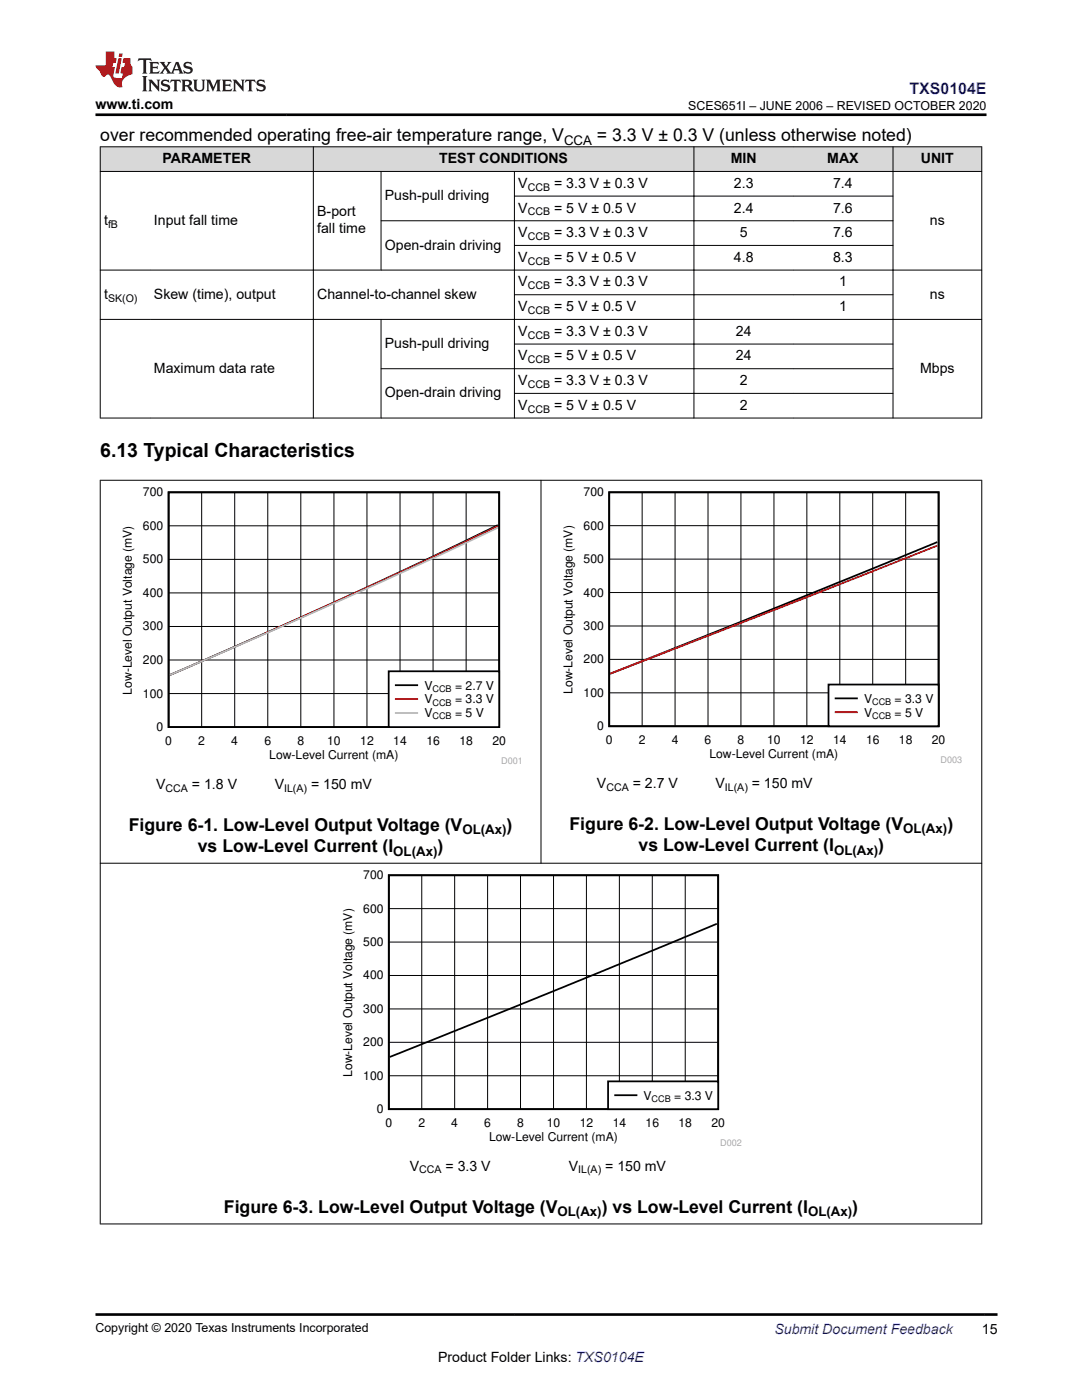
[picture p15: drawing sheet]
<svg xmlns="http://www.w3.org/2000/svg" width="216mm" height="279mm" viewBox="0 0 216 279" stroke-linecap="round" stroke-linejoin="round" font-family="sans-serif">
<defs><g id="words">
<text font-size="3.9" x="20" y="91.1">6.13 Typical Characteristics</text>
<g font-size="3.5">
<text x="20" y="28.1">over recommended operating free-air temperature range, V</text>
<text x="119.1" y="28.1">= 3.3 V ± 0.3 V (unless otherwise noted)</text>
<text x="25.7" y="165.8">Figure 6-1. Low-Level Output Voltage (V</text>
<text x="101.1" y="165.8">)</text>
<text x="113.6" y="165.6">Figure 6-2. Low-Level Output Voltage (V</text>
<text x="189" y="165.6">)</text>
<text x="39.5" y="170.1">vs Low-Level Current (I</text>
<text x="87.3" y="170.1">)</text>
<text x="127.4" y="169.9">vs Low-Level Current (I</text>
<text x="175.3" y="169.9">)</text>
<text x="44.7" y="242">Figure 6-3. Low-Level Output Voltage (V</text>
<text x="120.1" y="242">) vs Low-Level Current (I</text>
<text x="170" y="242">)</text>
</g>
<text font-size="3.2" fill="#00f" x="181.5" y="18.7">TXS0104E</text>
<g font-size="2.8">
<text x="19.1" y="21.8">www.ti.com</text>
<text x="32.4" y="32.6">PARAMETER</text>
<text x="87.6" y="32.6">TEST CONDITIONS</text>
<text x="145.8" y="32.6">MIN</text>
<text x="165.1" y="32.6">MAX</text>
<text x="183.8" y="32.6">UNIT</text>
<text x="76.8" y="40">Push-pull driving</text>
<text x="103.4" y="37.5">V</text>
<text x="110.6" y="37.5">= 3.3 V ± 0.3 V</text>
<text x="146.4" y="37.5">2.3</text>
<text x="166.2" y="37.5">7.4</text>
<text x="20.8" y="44.9">t</text>
<text x="30.7" y="44.9">Input fall time</text>
<text x="63.3" y="43.2">B-port</text>
<text x="63.3" y="46.6">fall time</text>
<text x="103.4" y="42.4">V</text>
<text x="103.4" y="47.3">V</text>
<text x="110.6" y="42.4">= 5 V ± 0.5 V</text>
<text x="110.6" y="47.3">= 3.3 V ± 0.3 V</text>
<text x="146.4" y="42.4">2.4</text>
<text x="147.6" y="47.3">5</text>
<text x="166.2" y="42.4">7.6</text>
<text x="166.2" y="47.3">7.6</text>
<text x="185.6" y="44.9">ns</text>
<text x="76.8" y="49.8">Open-drain driving</text>
<text x="103.4" y="52.3">V</text>
<text x="110.6" y="52.3">= 5 V ± 0.5 V</text>
<text x="146.4" y="52.3">4.8</text>
<text x="166.2" y="52.3">8.3</text>
<text x="20.8" y="59.6">t</text>
<text x="30.7" y="59.6">Skew (time), output</text>
<text x="63.3" y="59.6">Channel-to-channel skew</text>
<text x="103.4" y="57.2">V</text>
<text x="110.5" y="57.2">= 3.3 V ± 0.3 V</text>
<text x="167.4" y="57.2">1</text>
<text x="185.6" y="59.6">ns</text>
<text x="103.4" y="62.1">V</text>
<text x="110.6" y="62.1">= 5 V ± 0.5 V</text>
<text x="167.4" y="62.1">1</text>
<text x="76.8" y="69.5">Push-pull driving</text>
<text x="103.4" y="67">V</text>
<text x="103.4" y="71.9">V</text>
<text x="110.6" y="67">= 3.3 V ± 0.3 V</text>
<text x="110.6" y="71.9">= 5 V ± 0.5 V</text>
<text x="146.8" y="67">24</text>
<text x="146.8" y="71.9">24</text>
<text x="30.7" y="74.4">Maximum data rate</text>
<text x="103.4" y="76.9">V</text>
<text x="110.6" y="76.9">= 3.3 V ± 0.3 V</text>
<text x="147.6" y="76.9">2</text>
<text x="183.6" y="74.4">Mbps</text>
<text x="76.8" y="79.3">Open-drain driving</text>
<text x="103.4" y="81.8">V</text>
<text x="110.6" y="81.8">= 5 V ± 0.5 V</text>
<text x="147.6" y="81.8">2</text>
<text x="31.2" y="157.4">V</text>
<text x="38.3" y="157.4">= 1.8 V</text>
<text x="54.8" y="157.4">V</text>
<text x="62.1" y="157.4">= 150 mV</text>
<text x="119.1" y="157.2">V</text>
<text x="126.2" y="157.2">= 2.7 V</text>
<text x="142.8" y="157.2">V</text>
<text x="150" y="157.2">= 150 mV</text>
<text x="81.8" y="233.6">V</text>
<text x="88.9" y="233.6">= 3.3 V</text>
<text x="113.5" y="233.6">V</text>
<text x="120.8" y="233.6">= 150 mV</text>
<text x="195.9" y="266.1">15</text>
<text x="87.4" y="271.7">Product Folder Links: TXS0104E</text>
</g>
<text font-size="2.8" fill="#00f" x="154.5" y="266.2">Submit Document Feedback</text>
<g font-size="2.6">
<text x="112.6" y="28.8">CCA</text>
<text x="92.3" y="166.5">OL(Ax)</text>
<text x="180.2" y="166.3">OL(Ax)</text>
<text x="78.5" y="170.8">OL(Ax)</text>
<text x="166.4" y="170.6">OL(Ax)</text>
<text x="111.2" y="242.7">OL(Ax)</text>
<text x="161.2" y="242.7">OL(Ax)</text>
</g>
<g font-size="2.5">
<text x="137.3" y="21.9">SCES651I – JUNE 2006 – REVISED OCTOBER 2020</text>
<text x="19.1" y="265.9">Copyright © 2020 Texas Instruments Incorporated</text>
</g>
<g font-size="2.4">
<text x="28.5" y="99">700</text>
<text x="116.5" y="99">700</text>
<text x="28.5" y="105.7">600</text>
<text x="116.5" y="105.7">600</text>
<text x="28.5" y="112.4">500</text>
<text x="116.5" y="112.4">500</text>
<text x="28.5" y="119.1">400</text>
<text x="116.5" y="119">400</text>
<text x="28.5" y="125.8">300</text>
<text x="116.5" y="125.7">300</text>
<text x="28.5" y="132.5">200</text>
<text x="84.7" y="137.6">V</text>
<text x="90.8" y="137.6">= 2.7 V</text>
<text x="116.5" y="132.4">200</text>
<text x="26.3" y="138.6" transform="rotate(-90 26.3 138.6)">Low-Level Output Voltage (mV)</text>
<text x="28.5" y="139.2">100</text>
<text x="84.7" y="140.4">V</text>
<text x="84.7" y="143.2">V</text>
<text x="90.8" y="140.4">= 3.3 V</text>
<text x="90.8" y="143.2">= 5 V</text>
<text x="114.2" y="138.5" transform="rotate(-90 114.2 138.5)">Low-Level Output Voltage (mV)</text>
<text x="116.5" y="139.1">100</text>
<text x="172.4" y="140.2">V</text>
<text x="172.4" y="143">V</text>
<text x="178.5" y="140.2">= 3.3 V</text>
<text x="178.5" y="143">= 5 V</text>
<text x="31.2" y="145.9">0</text>
<text x="33" y="148.7">0</text>
<text x="39.6" y="148.7">2</text>
<text x="46.2" y="148.7">4</text>
<text x="52.7" y="148.7">6</text>
<text x="59.3" y="148.7">8</text>
<text x="65.3" y="148.7">10</text>
<text x="71.9" y="148.7">12</text>
<text x="78.5" y="148.7">14</text>
<text x="85.1" y="148.7">16</text>
<text x="91.7" y="148.7">18</text>
<text x="98.3" y="148.7">20</text>
<text x="119.1" y="145.7">0</text>
<text x="120.9" y="148.5">0</text>
<text x="127.5" y="148.5">2</text>
<text x="134" y="148.5">4</text>
<text x="140.6" y="148.5">6</text>
<text x="147.2" y="148.5">8</text>
<text x="153.1" y="148.5">10</text>
<text x="159.7" y="148.5">12</text>
<text x="166.2" y="148.5">14</text>
<text x="172.8" y="148.5">16</text>
<text x="179.4" y="148.5">18</text>
<text x="185.9" y="148.5">20</text>
<text x="53.7" y="151.4">Low-Level Current (mA)</text>
<text x="141.6" y="151.3">Low-Level Current (mA)</text>
<text x="72.5" y="175.5">700</text>
<text x="72.5" y="182.1">600</text>
<text x="72.5" y="188.8">500</text>
<text x="72.5" y="195.5">400</text>
<text x="72.5" y="202.1">300</text>
<text x="72.5" y="208.8">200</text>
<text x="70.3" y="214.9" transform="rotate(-90 70.3 214.9)">Low-Level Output Voltage (mV)</text>
<text x="72.5" y="215.5">100</text>
<text x="128.4" y="219.4">V</text>
<text x="134.5" y="219.4">= 3.3 V</text>
<text x="75.2" y="222.2">0</text>
<text x="76.9" y="224.9">0</text>
<text x="83.5" y="224.9">2</text>
<text x="90.1" y="224.9">4</text>
<text x="96.6" y="224.9">6</text>
<text x="97.6" y="227.7">Low-Level Current (mA)</text>
<text x="103.2" y="224.9">8</text>
<text x="109.1" y="224.9">10</text>
<text x="115.7" y="224.9">12</text>
<text x="122.3" y="224.9">14</text>
<text x="128.8" y="224.9">16</text>
<text x="135.4" y="224.9">18</text>
<text x="142" y="224.9">20</text>
</g>
<g font-size="2.1">
<text x="105.3" y="38.1">CCB</text>
<text x="21.6" y="45.4">fB</text>
<text x="105.3" y="43">CCB</text>
<text x="105.3" y="47.9">CCB</text>
<text x="105.3" y="52.8">CCB</text>
<text x="105.3" y="57.7">CCB</text>
<text x="21.6" y="60.2">SK(O)</text>
<text x="105.3" y="62.7">CCB</text>
<text x="105.3" y="67.6">CCB</text>
<text x="105.3" y="72.5">CCB</text>
<text x="105.3" y="77.4">CCB</text>
<text x="105.3" y="82.3">CCB</text>
<text x="33" y="158">CCA</text>
<text x="56.7" y="158">IL(A)</text>
<text x="121" y="157.8">CCA</text>
<text x="144.6" y="157.8">IL(A)</text>
<text x="83.6" y="234.2">CCA</text>
<text x="115.4" y="234.2">IL(A)</text>
</g>
<g font-size="1.8">
<text x="86.3" y="138">CCB</text>
<text x="86.3" y="140.8">CCB</text>
<text x="86.3" y="143.6">CCB</text>
<text x="174" y="140.7">CCB</text>
<text x="174" y="143.4">CCB</text>
<text x="130" y="219.9">CCB</text>
</g>
<g font-size="1.8" fill="#a8a8a8">
<text x="100" y="152.5">D001</text>
<text x="187.7" y="152.3">D003</text>
<text x="143.7" y="228.7">D002</text>
</g>
</g></defs>
<g fill="#d8d8d8">
<path d="M20 29.3h175.9v4.9h-175.9z" fill-rule="evenodd"/>
<path d="M20.1 29.4h42.4v4.8h-42.4z" fill-rule="evenodd"/>
<path d="M62.6 29.4h75.8v4.8h-75.8z" fill-rule="evenodd"/>
<path d="M138.5 29.4h19.8v4.8h-19.8z" fill-rule="evenodd"/>
<path d="M158.3 29.4h19.8v4.8h-19.8z" fill-rule="evenodd"/>
<path d="M178.3 29.4h17.5v4.8h-17.5z" fill-rule="evenodd"/>
</g>
<g fill="none" stroke="#000" stroke-width=".2">
<path d="M19.9 29.3h176.1M19.9 34.2h176.1M20 29.2v54.3M62.5 29.2v54.3M76 34.2v19.8M102.6 39.1h75.7M102.6 34.2v49.3M138.5 29.2v54.3M178.2 29.2v54.3M195.9 29.2v54.3M19.9 53.9h176.1M76 44.1h102.3"/>
<path d="M102.6 49h75.7M102.6 58.8h75.7M19.9 63.7h176.1M76 63.7v19.8M102.6 68.7h75.7M102.6 78.5h75.7M178.3 73.6h-102.3M19.9 83.4h176.1"/>
</g>
<path d="M24 97.3h80v55.3h-80z" fill-rule="evenodd" fill="#fff"/>
<path d="M33.6 98.3h66v46.8h-66zM99.3 104.8l-13.2 6.4-18.1 8.4-34.2 15.2" fill="none" stroke="#000" stroke-width=".35"/>
<g fill="none" stroke="#000" stroke-width=".2">
<path d="M40.2 98.3v46.8M46.8 98.3v46.8M53.4 98.3v46.8M60 98.3v46.8M66.6 98.3v46.8M73.2 98.3v46.8M79.8 98.3v46.8M86.4 98.3v46.8M93 98.3v46.8M33.6 118.3h66M33.6 111.6h66M33.6 104.9h66"/>
<path d="M33.6 138.4h66M33.6 131.7h66M33.6 125h66"/>
</g>
<path d="M99.3 105l-13.8 6.6-17.5 8.1-34.2 15" fill="none" stroke="#f00" stroke-width=".35"/>
<path d="M99.3 105.3l-13.8 6.5-17.5 8-34.2 14.9" fill="none" stroke="#b8b8b8" stroke-width=".35"/>
<path d="M77.6 134h22v11.1h-22z" fill-rule="evenodd" fill="#fff"/>
<path d="M77.6 134h22v11.1h-22zM79 136.7h4.2" fill="none" stroke="#000" stroke-width=".35"/>
<path d="M79 139.5h4.2" fill="none" stroke="#f00" stroke-width=".35"/>
<path d="M79 142.3h4.2" fill="none" stroke="#b8b8b8" stroke-width=".35"/>
<path d="M111.9 97.3h80.1v55.1h-80.1z" fill-rule="evenodd" fill="#fff"/>
<path d="M121.6 98.2h65.7v46.7h-65.7zM187 108.2l-31.8 13-33.5 13.3" fill="none" stroke="#000" stroke-width=".35"/>
<g fill="none" stroke="#000" stroke-width=".2">
<path d="M128.1 98.2v46.7M134.7 98.2v46.7M141.3 98.2v46.7M147.8 98.2v46.7M154.4 98.2v46.7M161 98.2v46.7M167.6 98.2v46.7M174.1 98.2v46.7M180.7 98.2v46.7M121.6 118.3h65.7M121.6 111.6h65.7M121.6 104.9h65.7"/>
<path d="M121.6 138.3h65.7M121.6 131.6h65.7M121.6 124.9h65.7"/>
</g>
<path d="M187 108.9l-25.3 10-40 15.6" fill="none" stroke="#f00" stroke-width=".35"/>
<path d="M165.3 136.6h22v8.3h-22z" fill-rule="evenodd" fill="#fff"/>
<path d="M165.3 136.6h22v8.3h-22zM166.7 139.4h4.3" fill="none" stroke="#000" stroke-width=".35"/>
<path d="M166.7 142.1h4.3" fill="none" stroke="#f00" stroke-width=".35"/>
<path d="M67.9 173.7h80.1v55.1h-80.1z" fill-rule="evenodd" fill="#fff"/>
<path d="M77.6 174.7h65.7v46.7h-65.7zM143 184.4l-32.5 13.4-32.8 13.2" fill="none" stroke="#000" stroke-width=".35"/>
<g fill="none" stroke="#000" stroke-width=".2">
<path d="M84.2 174.7v46.7M90.7 174.7v46.7M97.3 174.7v46.7M103.9 174.7v46.7M110.5 174.7v46.7M117 174.7v46.7M123.6 174.7v46.7M130.2 174.7v46.7M136.7 174.7v46.7M77.6 194.7h65.7M77.6 188h65.7M77.6 181.3h65.7"/>
<path d="M77.6 214.7h65.7M77.6 208h65.7M77.6 201.4h65.7"/>
</g>
<path d="M121.3 215.8h22v5.6h-22z" fill-rule="evenodd" fill="#fff"/>
<path d="M121.3 215.8h22v5.6h-22zM122.7 218.6h4.3" fill="none" stroke="#000" stroke-width=".35"/>
<path d="M19.9 95.8h176.1M20 95.8v148.5M108 95.8v76.5M195.9 95.8v148.5M19.9 172.3h176.1M19.9 244.3h176.1" fill="none" stroke="#000" stroke-width=".2"/>
<path d="M27.7 11.6l-.2 .6 .5-.2h.6v.1v2.2l-.2 .4h1l-.2-.4v-2.2v-.1h.5l.5 .2-.1-.6zM29.8 12.4l.2 .3v1.6l-.2 .4h1.9l.1-.6a1.08 1.08 0 0 1-1.3 .2v-.7h.6l.4 .2v-.7l-.4 .2h-.6v-.5l.2-.2a1 1 0 0 1 1 .3l-.1-.5zM31.8 12.4l1 1.1-1 1.2h.9l-.2-.2 .4-.8 .5 .8-.2 .2h1.6l-.2-.2 .1-.5h1l.1 .5-.1 .2h.9l-.2-.4-.8-1.9h-.5l-1 2.1-.8-1.1 .9-1h-.8l.2 .2-.5 .6-.3-.6 .1-.2zM35.2 12.8l.4 1h-.8zM36.8 12.5a.65 .65 0 0 0-.2 .7 .65 .65 0 0 0 .6 .5l.7 .1 .1 .3a.79 .79 0 0 1-.7 .4 .79 .79 0 0 1-.7-.5l.1 .7 .2-.1a.93 .93 0 0 0 1.1 0 .93 .93 0 0 0 .4-.9 1.46 1.46 0 0 0-1.2-.6l-.1-.3a1.09 1.09 0 0 1 1.2 .2l-.2-.6-.1 .1-.6-.2zM28.4 15.2l.2 .4v2.2l-.2 .4h1l-.2-.4v-2.2l.2-.4zM29.6 15.9l.2 .4v1.5l-.2 .4h.8l-.3-.4v-1.3l1.7 1.8v-2l.2-.4h-.8l.2 .2 .1 1.1-1.2-1.3zM32.3 16a.65 .65 0 0 0-.2 .8 .65 .65 0 0 0 .7 .4l.6 .2 .1 .2a.79 .79 0 0 1-.7 .4 .79 .79 0 0 1-.7-.5l.1 .7 .2-.1a.93 .93 0 0 0 1.1 .1 .93 .93 0 0 0 .4-1 1.46 1.46 0 0 0-1.2-.5l-.1-.4a1.09 1.09 0 0 1 1.2 .2l-.2-.6-.1 .1-.6-.1zM34.1 15.9l-.1 .6a.63 .63 0 0 1 .7-.3l.1 1.6-.3 .4h1l-.2-.4v-1.6a.66 .66 0 0 1 .8 .3l-.1-.6zM36.2 15.9l.2 .4v1.5l-.2 .4h.9l-.2-.2v-.7h.5l.1 .2a.79 .79 0 0 0 1.2 .6l-1-.9a.61 .61 0 0 0 .6-.6 .61 .61 0 0 0-.5-.7zM36.9 16.2h.2a.47 .47 0 0 1 .5 .1 .47 .47 0 0 1 .1 .5l-.2 .1-.6 .1zM38.5 15.9l.2 .2a2.27 2.27 0 0 0 .4 2 1.04 1.04 0 0 0 1.7-.7v-1.3l.2-.2h-.8l.2 .4v1.1a.6 .6 0 0 1-.6 .6 .6 .6 0 0 1-.6-.6v-1.1l.3-.4zM41.1 15.9l.2 .4v1.5l-.2 .4h.7l-.2-.4v-1.4l.9 1.9 .8-1.9v1.4l-.2 .4h1l-.3-.4v-1.5l.3-.4h-.8l-.7 1.5-.7-1.5zM44.3 15.9l.2 .4v1.5l-.2 .4h1.9l.1-.6a1.09 1.09 0 0 1-1.3 .2v-.7h.6l.4 .2v-.6l-.4 .2h-.6v-.6l.2-.1a1.01 1.01 0 0 1 1 .3l-.1-.6zM46.4 15.9l.3 .4v1.5l-.3 .4h.8l-.2-.4v-1.3l1.6 1.8v-2l.2-.4h-.7l.2 .2v1.1l-1.2-1.3zM49 15.9l-.1 .6a.63 .63 0 0 1 .8-.3v1.6l-.3 .4h1l-.2-.4v-1.6a.66 .66 0 0 1 .8 .3l-.1-.6zM51.4 16a.65 .65 0 0 0-.2 .8 .65 .65 0 0 0 .6 .4l.6 .2 .2 .2a.79 .79 0 0 1-.8 .4 .79 .79 0 0 1-.6-.5l.1 .7 .2-.1a.93 .93 0 0 0 1 .1 .93 .93 0 0 0 .5-1 1.46 1.46 0 0 0-1.3-.5l-.1-.4a1.09 1.09 0 0 1 1.3 .2l-.2-.6-.2 .1-.5-.1z" fill="#231f20"/>
<path d="M21.1 10.3v2.7h-2v.4l.9 1a.95 .95 0 0 0 .9 .9 .59 .59 0 0 1 .6-.4 .59 .59 0 0 1 .5 .3l.4 .8a1.59 1.59 0 0 0 2.1 1.4 1.61 1.61 0 0 1 1-2.3l1-.3-.1-1.5a1.59 1.59 0 0 1-.4-1.7h-1.4l-.2 .9h.5l-.1 .9h-.5l-.2 .9v.3l.4 .1-.2 .9h-.6a.73 .73 0 0 1-1.1-.7l.3-1.5h-.5l.2-.9h.5l.2-.9h-.5v-1.3zM23.6 11.6l-.6 3.1h.7l.6-3.1zM23.8 10.7l-.1 .6h.7l.1-.6z" fill="#ed1c24"/>
<path d="M19.1 22.9h177.8M19 262.3h180" fill="none" stroke="#000" stroke-width=".53"/>
<use href="#words"/>
</svg>
